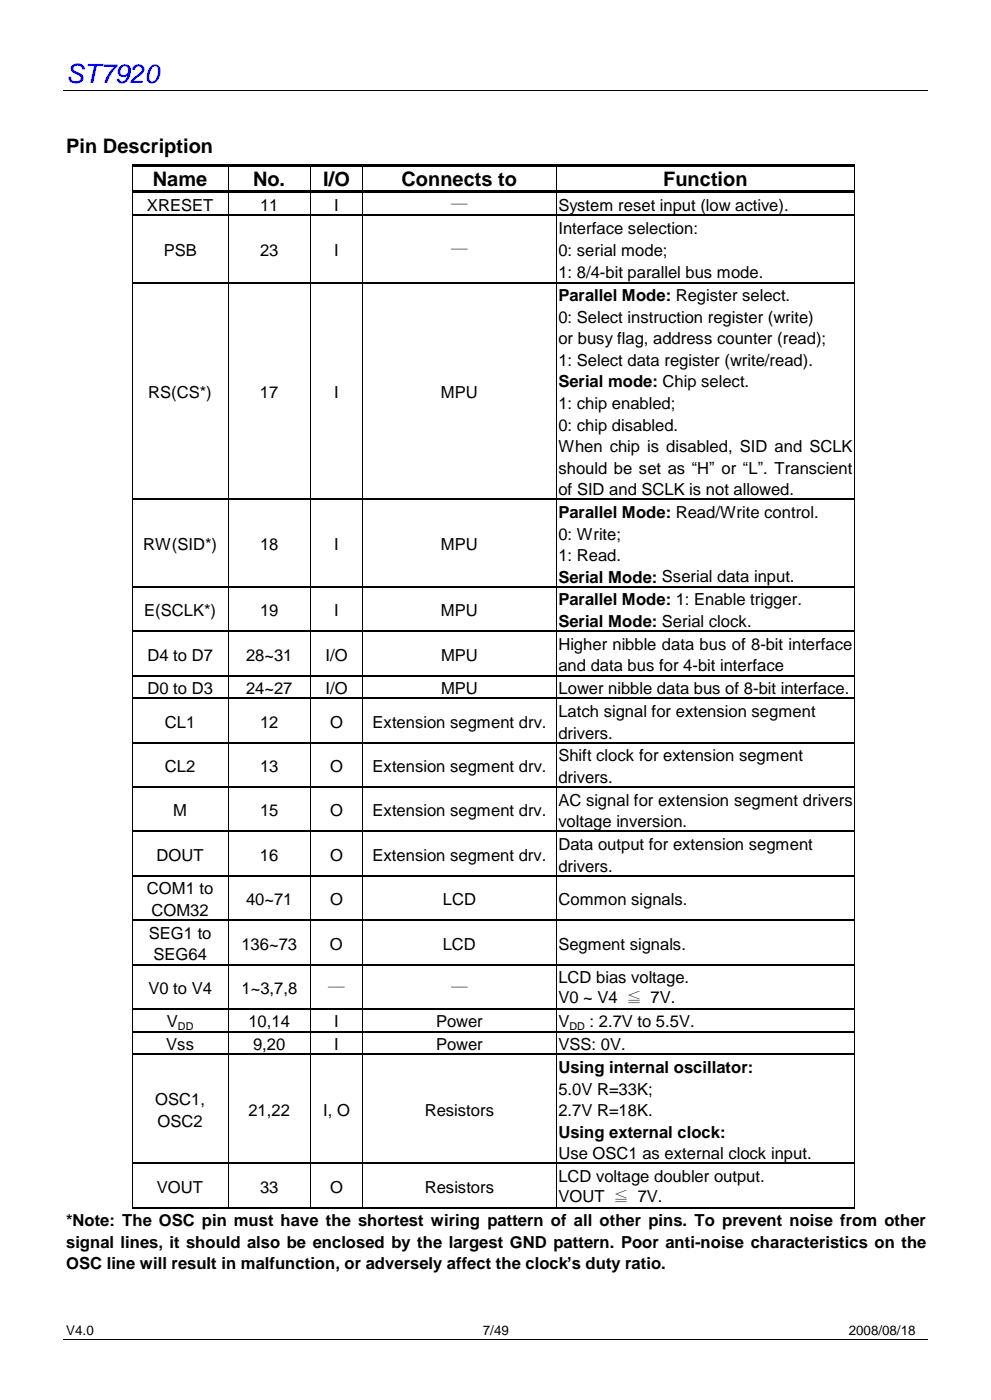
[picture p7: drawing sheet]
<svg xmlns="http://www.w3.org/2000/svg" width="210mm" height="297mm" viewBox="0 0 210 297" stroke-linecap="round" stroke-linejoin="round" font-family="sans-serif">
<defs><g id="words">
<text font-size="5.6" fill="#00f" x="14" y="17.6">ST7920</text>
<g font-size="4.2">
<text x="14" y="32.4">Pin Description</text>
<text x="32.4" y="39.4">Name</text>
<text x="53.6" y="39.4">No.</text>
<text x="68.5" y="39.4">I/O</text>
<text x="85" y="39.4">Connects to</text>
<text x="140.5" y="39.4">Function</text>
</g>
<g font-size="3.5">
<text x="31.1" y="44.7">XRESET</text>
<text x="55.1" y="44.7">11</text>
<text x="70.8" y="44.7">I</text>
<text x="95.5" y="44.3">―</text>
<text x="118.3" y="44.7">System reset input (low active).</text>
<text x="95.5" y="53.8">―</text>
<text x="118.3" y="49.7">Interface selection:</text>
<text x="34.7" y="54.2">PSB</text>
<text x="55.1" y="54.2">23</text>
<text x="70.8" y="54.2">I</text>
<text x="118.3" y="54.2">0: serial mode;</text>
<text x="118.3" y="58.8">1: 8/4-bit parallel bus mode.</text>
<text x="118.3" y="63.8">Parallel Mode: Register select.</text>
<text x="118.3" y="68.4">0: Select instruction register (write)</text>
<text x="118.3" y="73">or busy flag, address counter (read);</text>
<text x="118.3" y="77.5">1: Select data register (write/read).</text>
<text x="118.3" y="82.1">Serial mode: Chip select.</text>
<text x="31.4" y="84.4">RS(CS*)</text>
<text x="55.1" y="84.4">17</text>
<text x="70.8" y="84.4">I</text>
<text x="93.4" y="84.4">MPU</text>
<text x="118.3" y="86.7">1: chip enabled;</text>
<text x="118.3" y="91.2">0: chip disabled.</text>
<text x="118.3" y="95.8">When chip is disabled, SID and SCLK</text>
<text x="118.3" y="100.4">should be set as “H” or “L”. Transcient</text>
<text x="118.3" y="105">of SID and SCLK is not allowed.</text>
<text x="118.3" y="109.7">Parallel Mode: Read/Write control.</text>
<text x="30.4" y="116.6">RW(SID*)</text>
<text x="55.1" y="116.6">18</text>
<text x="70.8" y="116.6">I</text>
<text x="93.4" y="116.6">MPU</text>
<text x="118.3" y="114.4">0: Write;</text>
<text x="118.3" y="118.9">1: Read.</text>
<text x="118.3" y="123.5">Serial Mode: Sserial data input.</text>
<text x="30.6" y="130.6">E(SCLK*)</text>
<text x="55.1" y="130.6">19</text>
<text x="70.8" y="130.6">I</text>
<text x="93.4" y="130.6">MPU</text>
<text x="118.3" y="128.3">Parallel Mode: 1: Enable trigger.</text>
<text x="118.3" y="132.9">Serial Mode: Serial clock.</text>
<text x="118.3" y="137.7">Higher nibble data bus of 8-bit interface</text>
<text x="31.2" y="140">D4 to D7</text>
<text x="52.1" y="140">28~31</text>
<text x="68.9" y="140">I/O</text>
<text x="93.4" y="140">MPU</text>
<text x="118.3" y="142.3">and data bus for 4-bit interface</text>
<text x="31.2" y="147.1">D0 to D3</text>
<text x="52.1" y="147.1">24~27</text>
<text x="68.9" y="147.1">I/O</text>
<text x="93.4" y="147.1">MPU</text>
<text x="118.3" y="147.1">Lower nibble data bus of 8-bit interface.</text>
<text x="34.9" y="154.2">CL1</text>
<text x="55.1" y="154.2">12</text>
<text x="69.9" y="154.2">O</text>
<text x="78.9" y="154.2">Extension segment drv.</text>
<text x="118.3" y="151.9">Latch signal for extension segment</text>
<text x="118.3" y="156.5">drivers.</text>
<text x="118.3" y="161.3">Shift clock for extension segment</text>
<text x="34.9" y="163.6">CL2</text>
<text x="55.1" y="163.6">13</text>
<text x="69.9" y="163.6">O</text>
<text x="78.9" y="163.6">Extension segment drv.</text>
<text x="118.3" y="165.9">drivers.</text>
<text x="36.7" y="173">M</text>
<text x="55.1" y="173">15</text>
<text x="69.9" y="173">O</text>
<text x="78.9" y="173">Extension segment drv.</text>
<text x="118.3" y="170.7">AC signal for extension segment drivers</text>
<text x="118.3" y="175.3">voltage inversion.</text>
<text x="33.1" y="182.4">DOUT</text>
<text x="55.1" y="182.4">16</text>
<text x="69.9" y="182.4">O</text>
<text x="78.9" y="182.4">Extension segment drv.</text>
<text x="118.3" y="180.1">Data output for extension segment</text>
<text x="118.3" y="184.7">drivers.</text>
<text x="31.1" y="189.5">COM1 to</text>
<text x="52.1" y="191.8">40~71</text>
<text x="69.9" y="191.8">O</text>
<text x="93.8" y="191.8">LCD</text>
<text x="118.3" y="191.8">Common signals.</text>
<text x="32.1" y="194.1">COM32</text>
<text x="31.5" y="198.9">SEG1 to</text>
<text x="32.5" y="203.5">SEG64</text>
<text x="51.1" y="201.2">136~73</text>
<text x="69.9" y="201.2">O</text>
<text x="93.8" y="201.2">LCD</text>
<text x="118.3" y="201.2">Segment signals.</text>
<text x="118.3" y="208.3">LCD bias voltage.</text>
<text x="31.5" y="210.6">V0 to V4</text>
<text x="51.2" y="210.6">1~3,7,8</text>
<text x="69.5" y="210.2">―</text>
<text x="95.5" y="210.2">―</text>
<text x="118.3" y="212.6">V0 ~ V4 ≦ 7V.</text>
<text x="35.3" y="217.7">V</text>
<text x="52.6" y="217.7">10,14</text>
<text x="70.8" y="217.7">I</text>
<text x="92.4" y="217.7">Power</text>
<text x="118.3" y="217.7">V</text>
<text x="124.9" y="217.7">: 2.7V to 5.5V.</text>
<text x="35.2" y="222.6">Vss</text>
<text x="53.6" y="222.6">9,20</text>
<text x="70.8" y="222.6">I</text>
<text x="92.4" y="222.6">Power</text>
<text x="118.3" y="227.3">Using internal oscillator:</text>
<text x="118.3" y="222.6">VSS: 0V.</text>
<text x="118.3" y="232">5.0V R=33K;</text>
<text x="32.9" y="234.2">OSC1,</text>
<text x="33.4" y="238.8">OSC2</text>
<text x="52.6" y="236.5">21,22</text>
<text x="68.5" y="236.5">I, O</text>
<text x="90" y="236.5">Resistors</text>
<text x="118.3" y="236.5">2.7V R=18K.</text>
<text x="118.3" y="241.1">Using external clock:</text>
<text x="118.3" y="245.7">Use OSC1 as external clock input.</text>
<text x="118.3" y="250.5">LCD voltage doubler output.</text>
<text x="33.2" y="252.8">VOUT</text>
<text x="55.1" y="252.8">33</text>
<text x="69.9" y="252.8">O</text>
<text x="90" y="252.8">Resistors</text>
<text x="118.3" y="254.7">VOUT ≦ 7V.</text>
<text x="14" y="259.9">*Note: The OSC pin must have the shortest wiring pattern of all other pins. To prevent noise from other</text>
<text x="14" y="264.4">signal lines, it should also be enclosed by the largest GND pattern. Poor anti-noise characteristics on the</text>
<text x="14" y="269">OSC line will result in malfunction, or adversely affect the clock’s duty ratio.</text>
</g>
<g font-size="2.8">
<text x="14" y="282.8">V4.0</text>
<text x="102.3" y="282.8">7/49</text>
<text x="179.8" y="282.8">2008/08/18</text>
</g>
<g font-size="2.3">
<text x="37.7" y="218.2">DD</text>
<text x="120.6" y="218.2">DD</text>
</g>
</g></defs>
<g fill="none" stroke="#000" stroke-width=".21">
<path d="M13.5 19.2h183M28.1 35.3v5.1M48.3 35.3v5.1M65.7 35.3v5.1M76.9 35.3v5.1M117.8 35.3v5.1M181 35.3v5.1M28.1 40.9v4.6M28.1 45.7v14M48.3 40.9v4.6M48.3 45.7v14M65.7 40.9v4.6"/>
<path d="M65.7 45.7v14M76.9 40.9v4.6M76.9 45.7v14M117.8 40.9v4.6M117.8 45.7v14M181 40.9v4.6M181 45.7v14M28.1 60v45.7M48.3 60v45.7M65.7 60v45.7M76.9 60v45.7M117.8 60v45.7"/>
<path d="M181 60v45.7M28.1 106v18.3M48.3 106v18.3M65.7 106v18.3M76.9 106v18.3M117.8 106v18.3M181 106v18.3M28.1 124.5v9.2M28.1 133.9v9.2M48.3 124.5v9.2M48.3 133.9v9.2M65.7 124.5v9.2"/>
<path d="M65.7 133.9v9.2M76.9 124.5v9.2M76.9 133.9v9.2M117.8 124.5v9.2M117.8 133.9v9.2M181 124.5v9.2M181 133.9v9.2M28.1 143.3v4.6M28.1 148.1v9.2M28.1 157.5v9.2M48.3 143.3v4.6M48.3 148.1v9.2"/>
<path d="M48.3 157.5v9.2M65.7 143.3v4.6M65.7 148.1v9.2M65.7 157.5v9.2M76.9 143.3v4.6M76.9 148.1v9.2M76.9 157.5v9.2M117.8 143.3v4.6M117.8 148.1v9.2M117.8 157.5v9.2M181 143.3v4.6M181 148.1v9.2"/>
<path d="M181 157.5v9.2M28.1 166.9v9.2M28.1 176.3v9.2M48.3 166.9v9.2M48.3 176.3v9.2M65.7 166.9v9.2M65.7 176.3v9.2M76.9 166.9v9.2M76.9 176.3v9.2M117.8 166.9v9.2M117.8 176.3v9.2M181 166.9v9.2"/>
<path d="M181 176.3v9.2M28.1 185.7v9.2M28.1 195.1v9.2M48.3 185.7v9.2M48.3 195.1v9.2M65.7 185.7v9.2M65.7 195.1v9.2M76.9 185.7v9.2M76.9 195.1v9.2M117.8 185.7v9.2M117.8 195.1v9.2M181 185.7v9.2"/>
<path d="M181 195.1v9.2M28.1 204.5v9.2M28.1 213.9v4.6M28.1 218.8v4.5M48.3 204.5v9.2M48.3 213.9v4.6M48.3 218.8v4.5M65.7 204.5v9.2M65.7 213.9v4.6M65.7 218.8v4.5M76.9 204.5v9.2M76.9 213.9v4.6"/>
<path d="M76.9 218.8v4.5M117.8 204.5v9.2M117.8 213.9v4.6M117.8 218.8v4.5M181 204.5v9.2M181 213.9v4.6M181 218.8v4.5M28.1 223.6v22.8M48.3 223.6v22.8M65.7 223.6v22.8M76.9 223.6v22.8M117.8 223.6v22.8"/>
<path d="M181 223.6v22.8M28.1 246.7v9.1M48.3 246.7v9.1M65.7 246.7v9.1M76.9 246.7v9.1M117.8 246.7v9.1M181 246.7v9.1M13.5 283.9h183"/>
</g>
<g fill="#000">
<path d="M28 35.3h.2zM28 34.8h.2v.5h-.2zM28.2 34.8h20v.5h-20zM48.2 35.3h.2zM48.2 34.8h.5v.5h-.5zM48.7 34.8h17v.5h-17zM65.7 35.3h.1zM65.7 34.8h.5v.5h-.5zM66.2 34.8h10.6v.5h-10.6zM76.8 35.3h.2zM76.8 34.8h.5v.5h-.5zM77.3 34.8h40.4v.5h-40.4z"/>
<path d="M117.7 35.3h.2zM117.7 34.8h.5v.5h-.5zM118.2 34.8h62.7v.5h-62.7zM180.9 35.3h.2zM180.9 34.8h.2v.5h-.2zM28 40.4h.2v.5h-.2zM28 45.5h.2v.2h-.2zM28.2 40.4h20v.5h-20zM48.2 40.9h.2zM48.2 40.4h.5v.5h-.5zM48.2 45.5h.3v.2h-.3zM48.7 40.4h17v.5h-17z"/>
<path d="M65.7 40.9h.1zM65.7 40.4h.5v.5h-.5zM65.7 45.5h.2v.2h-.2zM66.2 40.4h10.6v.5h-10.6zM76.8 40.9h.2zM76.8 40.4h.5v.5h-.5zM76.8 45.5h.2v.2h-.2zM77.3 40.4h40.4v.5h-40.4zM117.7 40.9h.2zM117.7 40.4h.5v.5h-.5zM117.7 45.5h.2v.2h-.2zM118.2 40.4h62.7v.5h-62.7z"/>
<path d="M180.9 40.4h.2v.5h-.2zM180.9 45.5h.2v.2h-.2zM28 59.7h.2v.3h-.2zM48.2 59.7h.3v.3h-.3zM65.7 59.7h.2v.3h-.2zM76.8 59.7h.2v.3h-.2zM117.7 59.7h.2v.3h-.2zM180.9 59.7h.2v.3h-.2zM28 105.7h.2v.3h-.2zM48.2 105.7h.3v.3h-.3zM65.7 105.7h.2v.3h-.2zM76.8 105.7h.2v.3h-.2z"/>
<path d="M117.7 105.7h.2v.3h-.2zM180.9 105.7h.2v.3h-.2zM28 124.3h.2v.2h-.2zM28 133.7h.2v.2h-.2zM48.2 124.3h.3v.2h-.3zM48.2 133.7h.3v.2h-.3zM65.7 124.3h.2v.2h-.2zM65.7 133.7h.2v.2h-.2zM76.8 124.3h.2v.2h-.2zM76.8 133.7h.2v.2h-.2zM117.7 124.3h.2v.2h-.2zM117.7 133.7h.2v.2h-.2z"/>
<path d="M180.9 124.3h.2v.2h-.2zM180.9 133.7h.2v.2h-.2zM28 143.1h.2v.2h-.2zM28 147.9h.2v.2h-.2zM28 157.3h.2v.2h-.2zM48.2 143.1h.3v.2h-.3zM48.2 147.9h.3v.2h-.3zM48.2 157.3h.3v.2h-.3zM65.7 143.1h.2v.2h-.2zM65.7 147.9h.2v.2h-.2zM65.7 157.3h.2v.2h-.2zM76.8 143.1h.2v.2h-.2z"/>
<path d="M76.8 147.9h.2v.2h-.2zM76.8 157.3h.2v.2h-.2zM117.7 143.1h.2v.2h-.2zM117.7 147.9h.2v.2h-.2zM117.7 157.3h.2v.2h-.2zM180.9 143.1h.2v.2h-.2zM180.9 147.9h.2v.2h-.2zM180.9 157.3h.2v.2h-.2zM28 166.7h.2v.2h-.2zM28 176.1h.2v.2h-.2zM48.2 166.7h.3v.2h-.3zM48.2 176.1h.3v.2h-.3z"/>
<path d="M65.7 166.7h.2v.2h-.2zM65.7 176.1h.2v.2h-.2zM76.8 166.7h.2v.2h-.2zM76.8 176.1h.2v.2h-.2zM117.7 166.7h.2v.2h-.2zM117.7 176.1h.2v.2h-.2zM180.9 166.7h.2v.2h-.2zM180.9 176.1h.2v.2h-.2zM28 185.5h.2v.2h-.2zM28 194.9h.2v.2h-.2zM48.2 185.5h.3v.2h-.3zM48.2 194.9h.3v.2h-.3z"/>
<path d="M65.7 185.5h.2v.2h-.2zM65.7 194.9h.2v.2h-.2zM76.8 185.5h.2v.2h-.2zM76.8 194.9h.2v.2h-.2zM117.7 185.5h.2v.2h-.2zM117.7 194.9h.2v.2h-.2zM180.9 185.5h.2v.2h-.2zM180.9 194.9h.2v.2h-.2zM28 204.3h.2v.2h-.2zM28 213.7h.2v.2h-.2zM28 218.5h.2v.3h-.2zM48.2 204.3h.3v.2h-.3z"/>
<path d="M48.2 213.7h.3v.2h-.3zM48.2 218.5h.3v.3h-.3zM65.7 204.3h.2v.2h-.2zM65.7 213.7h.2v.2h-.2zM65.7 218.5h.2v.3h-.2zM76.8 204.3h.2v.2h-.2zM76.8 213.7h.2v.2h-.2zM76.8 218.5h.2v.3h-.2zM117.7 204.3h.2v.2h-.2zM117.7 213.7h.2v.2h-.2zM117.7 218.5h.2v.3h-.2zM180.9 204.3h.2v.2h-.2z"/>
<path d="M180.9 213.7h.2v.2h-.2zM180.9 218.5h.2v.3h-.2zM28 223.3h.2v.3h-.2zM48.2 223.3h.3v.3h-.3zM65.7 223.3h.2v.3h-.2zM76.8 223.3h.2v.3h-.2zM117.7 223.3h.2v.3h-.2zM180.9 223.3h.2v.3h-.2zM28 246.4h.2v.3h-.2zM48.2 246.4h.3v.3h-.3zM48.2 255.8h.3v.3h-.3zM65.7 246.4h.2v.3h-.2z"/>
<path d="M65.7 255.8h.2v.3h-.2zM76.8 246.4h.2v.3h-.2zM76.8 255.8h.2v.3h-.2zM117.7 246.4h.2v.3h-.2zM117.7 255.8h.2v.3h-.2zM180.9 246.4h.2v.3h-.2zM180.9 255.8h.2v.3h-.2z"/>
</g>
<g fill="none" stroke="#000" stroke-width=".25">
<path d="M28.2 45.6h20M28.2 59.9h20M48.5 45.6h17.2M48.5 59.9h17.2M65.9 45.6h10.9M65.9 59.9h10.9M77 45.6h40.7M77 59.9h40.7M117.9 45.6h63M117.9 59.9h63M28.2 105.8h20M48.5 105.8h17.2"/>
<path d="M65.9 105.8h10.9M77 105.8h40.7M117.9 105.8h63M28.2 124.4h20M28.2 133.8h20M48.5 124.4h17.2M48.5 133.8h17.2M65.9 124.4h10.9M65.9 133.8h10.9M77 124.4h40.7M77 133.8h40.7M117.9 124.4h63"/>
<path d="M117.9 133.8h63M28.2 143.2h20M28.2 148h20M28.2 157.4h20M48.5 143.2h17.2M48.5 148h17.2M48.5 157.4h17.2M65.9 143.2h10.9M65.9 148h10.9M65.9 157.4h10.9M77 143.2h40.7M77 148h40.7"/>
<path d="M77 157.4h40.7M117.9 143.2h63M117.9 148h63M117.9 157.4h63M28.2 166.8h20M28.2 176.2h20M48.5 166.8h17.2M48.5 176.2h17.2M65.9 166.8h10.9M65.9 176.2h10.9M77 166.8h40.7M77 176.2h40.7"/>
<path d="M117.9 166.8h63M117.9 176.2h63M28.2 185.6h20M28.2 195h20M48.5 185.6h17.2M48.5 195h17.2M65.9 185.6h10.9M65.9 195h10.9M77 185.6h40.7M77 195h40.7M117.9 185.6h63M117.9 195h63"/>
<path d="M28.2 204.4h20M28.2 213.8h20M28.2 218.6h20M48.5 204.4h17.2M48.5 213.8h17.2M48.5 218.6h17.2M65.9 204.4h10.9M65.9 213.8h10.9M65.9 218.6h10.9M77 204.4h40.7M77 213.8h40.7M77 218.6h40.7"/>
<path d="M117.9 204.4h63M117.9 213.8h63M117.9 218.6h63M28.2 223.4h20M48.5 223.4h17.2M65.9 223.4h10.9M77 223.4h40.7M117.9 223.4h63M28 256h20.2M28.2 246.6h20M48.5 246.6h17.2M48.5 256h17.2"/>
<path d="M65.9 246.6h10.9M65.9 256h10.9M77 246.6h40.7M77 256h40.7M117.9 246.6h63M117.9 256h63"/>
</g>
<use href="#words"/>
</svg>
